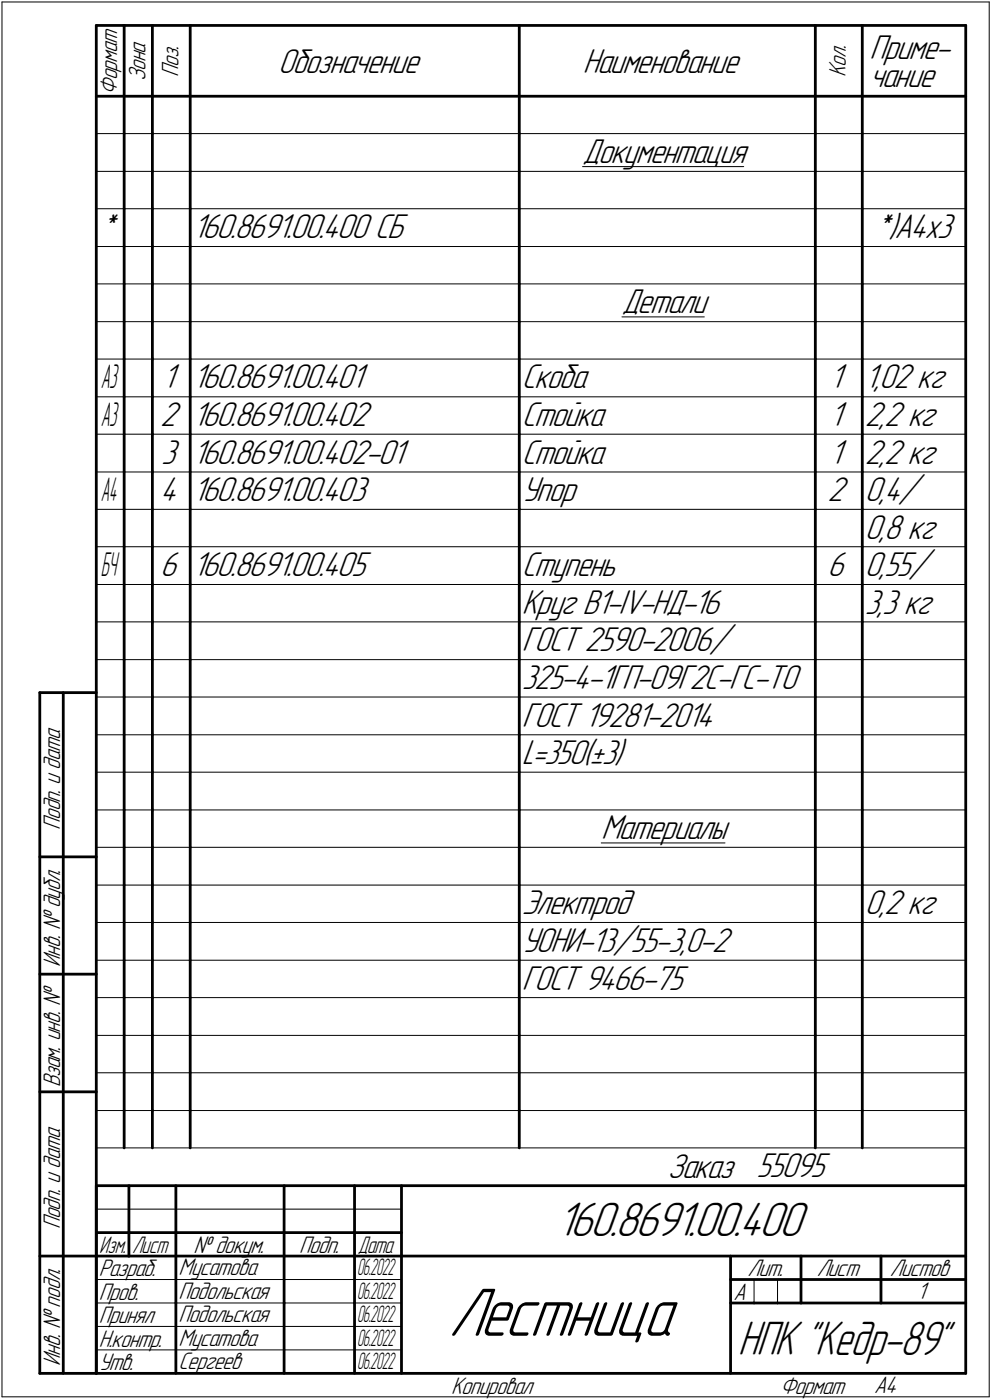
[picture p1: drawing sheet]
<svg xmlns="http://www.w3.org/2000/svg" width="211mm" height="298mm" viewBox="0 0 211 298" stroke-linecap="round" stroke-linejoin="round" font-family="sans-serif">
<defs><g id="words">
<text font-size="15.6" x="95.4" y="284.4">Лестница</text>
<text font-size="10.9" x="118.5" y="263.1">160.8691.00.400</text>
<text font-size="10.8" x="157" y="288.5">НПК &quot;Кедр-89&quot;</text>
<g font-size="7.8">
<text x="59.2" y="15.5">Обозначение</text>
<text x="124" y="15.5">Наименование</text>
<text x="185" y="12.6">Приме-</text>
<text x="185" y="18.5">чание</text>
<text x="124" y="34.7">Документация</text>
<text x="21.1" y="50.7">*</text>
<text x="41" y="50.7">160.8691.00.400 СБ</text>
<text x="186" y="50.7">*)А4х3</text>
<text x="132.3" y="66.7">Детали</text>
<text x="34.6" y="82.7">1 160.8691.00.401</text>
<text x="111" y="82.7">Скоба</text>
<text x="176.6" y="82.7">1 1,02 кг</text>
<text x="34.1" y="90.7">2 160.8691.00.402</text>
<text x="111" y="90.7">Стойка</text>
<text x="176.6" y="90.7">1 2,2 кг</text>
<text x="34.3" y="98.7">3 160.8691.00.402-01</text>
<text x="111" y="98.7">Стойка</text>
<text x="176.6" y="98.7">1 2,2 кг</text>
<text x="34.1" y="106.7">4 160.8691.00.403</text>
<text x="111" y="106.7">Упор</text>
<text x="176.1" y="106.7">2 0,4/</text>
<text x="184" y="114.7">0,8 кг</text>
<text x="34.1" y="122.7">6 160.8691.00.405</text>
<text x="111" y="122.7">Ступень</text>
<text x="176.1" y="122.7">6 0,55/</text>
<text x="111" y="130.7">Круг В1-IV-НД-16</text>
<text x="184" y="130.7">3,3 кг</text>
<text x="111" y="138.7">ГОСТ 2590-2006/</text>
<text x="111" y="146.7">325-4-1ГП-09Г2С-ГС-ТО</text>
<text x="111" y="154.7">ГОСТ 19281-2014</text>
<text x="111" y="162.7">L=350(±3)</text>
<text x="127.9" y="178.7">Материалы</text>
<text x="111" y="194.7">Электрод</text>
<text x="184" y="194.7">0,2 кг</text>
<text x="111" y="202.7">УОНИ-13/55-3,0-2</text>
<text x="111" y="210.7">ГОСТ 9466-75</text>
<text x="142" y="250.9">Заказ 55095</text>
</g>
<g font-size="7.4">
<text x="21.4" y="82.7">А3</text>
<text x="21.4" y="90.7">А3</text>
<text x="21.5" y="106.7">А4</text>
<text x="21.5" y="122.7">БЧ</text>
</g>
<g font-size="5.4">
<text x="31" y="17.3" transform="rotate(-90 31 17.3)">Зона</text>
<text x="38" y="16.3" transform="rotate(-90 38 16.3)">Поз.</text>
<text x="180" y="16.3" transform="rotate(-90 180 16.3)">Кол.</text>
<text x="25" y="20.2" transform="rotate(-90 25 20.2)">Формат</text>
<text x="12.8" y="176.7" transform="rotate(-90 12.8 176.7)">Подп. и дата</text>
<text x="12.8" y="205.8" transform="rotate(-90 12.8 205.8)">Инв. № дубл.</text>
<text x="12.8" y="231.6" transform="rotate(-90 12.8 231.6)">Взам. инв. №</text>
<text x="12.8" y="261.7" transform="rotate(-90 12.8 261.7)">Подп. и дата</text>
<text x="41.2" y="266.8">№ докум.</text>
<text x="63.6" y="266.8">Подп.</text>
<text x="21" y="271.8">Разраб.</text>
<text x="38" y="271.6">Мусатова</text>
<text x="159.1" y="271.8">Лит.</text>
<text x="173.8" y="271.8">Лист</text>
<text x="189.3" y="271.8">Листов</text>
<text x="21" y="281.8">Принял</text>
<text x="21" y="276.8">Пров.</text>
<text x="38" y="281.5">Подольская</text>
<text x="38" y="276.5">Подольская</text>
<text x="156.1" y="276.8">А</text>
<text x="195.2" y="276.5">1</text>
<text x="21" y="286.8">Н.контр.</text>
<text x="38" y="286.6">Мусатова</text>
<text x="12.8" y="290.8" transform="rotate(-90 12.8 290.8)">Инв. № подл.</text>
<text x="21" y="291.8">Утв.</text>
<text x="38" y="291.6">Сергеев</text>
<text x="96" y="296.8">Копировал</text>
<text x="166" y="296.8">Формат</text>
<text x="186" y="296.6">A4</text>
</g>
<g font-size="5.3">
<text x="21.1" y="266.8">Изм.</text>
<text x="28.1" y="266.8">Лист</text>
<text x="76.1" y="266.8">Дата</text>
</g>
<g font-size="5.2">
<text x="76" y="271.6">06.2022</text>
<text x="76" y="276.6">06.2022</text>
<text x="76" y="281.6">06.2022</text>
<text x="76" y="286.6">06.2022</text>
<text x="76" y="291.6">06.2022</text>
</g>
</g></defs>
<g fill="none" stroke="#000" stroke-width=".21">
<path d="M.4 .4h210.1zM.4 .4v297zM210.5 .4v297zM20.5 28.4h5.9zM20.5 36.5h5.9zM26.4 28.4h6zM26.4 36.5h6zM32.4 28.4h8.1zM32.4 36.5h8.1zM40.5 28.4h70zM40.5 36.5h70zM110.5 28.4h63z"/>
<path d="M110.5 36.5h63zM124 35.5h34.2zM173.5 28.4h10zM173.5 36.5h10zM183.5 28.4h22zM183.5 36.5h22zM20.5 44.5h5.9zM20.5 52.5h5.9zM26.4 44.5h6zM26.4 52.5h6zM32.4 44.5h8.1zM32.4 52.5h8.1z"/>
<path d="M40.5 44.5h70zM40.5 52.5h70zM110.5 44.5h63zM110.5 52.5h63zM173.5 44.5h10zM173.5 52.5h10zM183.5 44.5h22zM183.5 52.5h22zM20.5 60.5h5.9zM20.5 68.5h5.9zM20.5 76.5h5.9zM26.4 60.5h6z"/>
<path d="M26.4 68.5h6zM26.4 76.5h6zM32.4 60.5h8.1zM32.4 68.5h8.1zM32.4 76.5h8.1zM40.5 60.5h70zM40.5 68.5h70zM40.5 76.5h70zM110.5 60.5h63zM110.5 68.5h63zM110.5 76.5h63zM132.3 67.5h17.6z"/>
<path d="M173.5 60.5h10zM173.5 68.5h10zM173.5 76.5h10zM183.5 60.5h22zM183.5 68.5h22zM183.5 76.5h22zM20.5 84.5h5.9zM20.5 92.5h5.9zM26.4 84.5h6zM26.4 92.5h6zM32.4 84.5h8.1zM32.4 92.5h8.1z"/>
<path d="M40.5 84.5h70zM40.5 92.5h70zM110.5 84.5h63zM110.5 92.5h63zM173.5 84.5h10zM173.5 92.5h10zM183.5 84.5h22zM183.5 92.5h22zM20.5 100.5h5.9zM20.5 108.5h5.9zM20.5 116.4h5.9zM26.4 100.5h6z"/>
<path d="M26.4 108.5h6zM26.4 116.4h6zM32.4 100.5h8.1zM32.4 108.5h8.1zM32.4 116.4h8.1zM40.5 100.5h70zM40.5 108.5h70zM40.5 116.4h70zM110.5 100.5h63zM110.5 108.5h63zM110.5 116.4h63zM173.5 100.5h10z"/>
<path d="M173.5 108.5h10zM173.5 116.4h10zM183.5 100.5h22zM183.5 108.5h22zM183.5 116.4h22zM20.5 124.5h5.9zM20.5 132.4h5.9zM26.4 124.5h6zM26.4 132.4h6zM32.4 124.5h8.1zM32.4 132.4h8.1zM40.5 124.5h70z"/>
<path d="M40.5 132.4h70zM110.5 124.5h63zM110.5 132.4h63zM173.5 124.5h10zM173.5 132.4h10zM183.5 124.5h22zM183.5 132.4h22zM20.5 140.5h5.9zM20.5 148.4h5.9zM20.5 156.5h5.9zM26.4 140.5h6zM26.4 148.4h6z"/>
<path d="M26.4 156.5h6zM32.4 140.5h8.1zM32.4 148.4h8.1zM32.4 156.5h8.1zM40.5 140.5h70zM40.5 148.4h70zM40.5 156.5h70zM110.5 140.5h63zM110.5 148.4h63zM110.5 156.5h63zM173.5 140.5h10zM173.5 148.4h10z"/>
<path d="M173.5 156.5h10zM183.5 140.5h22zM183.5 148.4h22zM183.5 156.5h22zM20.5 164.4h5.9zM20.5 172.5h5.9zM26.4 164.4h6zM26.4 172.5h6zM32.4 164.4h8.1zM32.4 172.5h8.1zM40.5 164.4h70zM40.5 172.5h70z"/>
<path d="M110.5 164.4h63zM110.5 172.5h63zM127.9 179.5h26.4zM173.5 164.4h10zM173.5 172.5h10zM183.5 164.4h22zM183.5 172.5h22zM20.5 180.4h5.9zM20.5 188.5h5.9zM20.5 196.4h5.9zM26.4 180.4h6zM26.4 188.5h6z"/>
<path d="M26.4 196.4h6zM32.4 180.4h8.1zM32.4 188.5h8.1zM32.4 196.4h8.1zM40.5 180.4h70zM40.5 188.5h70zM40.5 196.4h70zM110.5 180.4h63zM110.5 188.5h63zM110.5 196.4h63zM173.5 180.4h10zM173.5 188.5h10z"/>
<path d="M173.5 196.4h10zM183.5 180.4h22zM183.5 188.5h22zM183.5 196.4h22zM20.5 204.5h5.9zM20.5 212.4h5.9zM26.4 204.5h6zM26.4 212.4h6zM32.4 204.5h8.1zM32.4 212.4h8.1zM40.5 204.5h70zM40.5 212.4h70z"/>
<path d="M110.5 204.5h63zM110.5 212.4h63zM173.5 204.5h10zM173.5 212.4h10zM183.5 204.5h22zM183.5 212.4h22zM20.5 220.5h5.9zM20.5 228.4h5.9zM20.5 236.5h185zM26.4 220.5h6zM26.4 228.4h6zM32.4 220.5h8.1z"/>
<path d="M32.4 228.4h8.1zM40.5 220.5h70zM40.5 228.4h70zM110.5 220.5h63zM110.5 228.4h63zM173.5 220.5h10zM173.5 228.4h10zM183.5 220.5h22zM183.5 228.4h22zM20.5 257.5h64.9zM20.5 244.4h185zM20.5 272.5h16.9z"/>
<path d="M20.5 277.5h16.9zM37.4 272.5h23.1zM37.4 277.5h23.1zM60.5 272.5h14.9zM60.5 277.5h14.9zM75.4 272.5h10zM75.4 277.5h10zM160.4 272.5v5zM165.4 272.5v5zM.4 297.4h210.1zM20.5 282.4h64.9zM20.5 287.4h64.9z"/>
</g>
<g fill="none" stroke="#000" stroke-width=".59">
<path d="M20.5 5.4h185zM20.5 5.4v287zM26.4 5.4v15.1zM32.4 5.4v15.1zM40.5 5.4v15.1zM110.5 5.4v15.1zM173.5 5.4v15.1zM183.5 5.4v15.1zM205.5 5.4v287zM20.5 20.5h185zM26.4 20.5v7.9zM26.4 28.4v8.1z"/>
<path d="M26.4 36.5v8zM32.4 20.5v7.9zM32.4 28.4v8.1zM32.4 36.5v8zM40.5 20.5v7.9zM40.5 28.4v8.1zM40.5 36.5v8zM110.5 20.5v7.9zM110.5 28.4v8.1zM110.5 36.5v8zM173.5 20.5v7.9zM173.5 28.4v8.1z"/>
<path d="M173.5 36.5v8zM183.5 20.5v7.9zM183.5 28.4v8.1zM183.5 36.5v8zM26.4 44.5v8zM26.4 52.5v8zM32.4 44.5v8zM32.4 52.5v8zM40.5 44.5v8zM40.5 52.5v8zM110.5 44.5v8zM110.5 52.5v8z"/>
<path d="M173.5 44.5v8zM173.5 52.5v8zM183.5 44.5v8zM183.5 52.5v8zM26.4 60.5v8zM26.4 68.5v8zM26.4 76.5v8zM32.4 60.5v8zM32.4 68.5v8zM32.4 76.5v8zM40.5 60.5v8zM40.5 68.5v8z"/>
<path d="M40.5 76.5v8zM110.5 60.5v8zM110.5 68.5v8zM110.5 76.5v8zM173.5 60.5v8zM173.5 68.5v8zM173.5 76.5v8zM183.5 60.5v8zM183.5 68.5v8zM183.5 76.5v8zM26.4 84.5v8zM26.4 92.5v8z"/>
<path d="M32.4 84.5v8zM32.4 92.5v8zM40.5 84.5v8zM40.5 92.5v8zM110.5 84.5v8zM110.5 92.5v8zM173.5 84.5v8zM173.5 92.5v8zM183.5 84.5v8zM183.5 92.5v8zM26.4 100.5v8zM26.4 108.5v7.9z"/>
<path d="M26.4 116.4v8.1zM32.4 100.5v8zM32.4 108.5v7.9zM32.4 116.4v8.1zM40.5 100.5v8zM40.5 108.5v7.9zM40.5 116.4v8.1zM110.5 100.5v8zM110.5 108.5v7.9zM110.5 116.4v8.1zM173.5 100.5v8zM173.5 108.5v7.9z"/>
<path d="M173.5 116.4v8.1zM183.5 100.5v8zM183.5 108.5v7.9zM183.5 116.4v8.1zM26.4 124.5v7.9zM26.4 132.4v8.1zM32.4 124.5v7.9zM32.4 132.4v8.1zM40.5 124.5v7.9zM40.5 132.4v8.1zM110.5 124.5v7.9zM110.5 132.4v8.1z"/>
<path d="M173.5 124.5v7.9zM173.5 132.4v8.1zM183.5 124.5v7.9zM183.5 132.4v8.1zM8.5 147.5h12zM8.5 147.5v144.9zM13.5 147.5v144.9zM26.4 140.5v7.9zM26.4 148.4v8.1zM26.4 156.5v7.9zM32.4 140.5v7.9zM32.4 148.4v8.1z"/>
<path d="M32.4 156.5v7.9zM40.5 140.5v7.9zM40.5 148.4v8.1zM40.5 156.5v7.9zM110.5 140.5v7.9zM110.5 148.4v8.1zM110.5 156.5v7.9zM173.5 140.5v7.9zM173.5 148.4v8.1zM173.5 156.5v7.9zM183.5 140.5v7.9zM183.5 148.4v8.1z"/>
<path d="M183.5 156.5v7.9zM26.4 164.4v8.1zM26.4 172.5v7.9zM32.4 164.4v8.1zM32.4 172.5v7.9zM40.5 164.4v8.1zM40.5 172.5v7.9zM110.5 164.4v8.1zM110.5 172.5v7.9zM173.5 164.4v8.1zM173.5 172.5v7.9zM183.5 164.4v8.1z"/>
<path d="M183.5 172.5v7.9zM8.5 182.5h12zM26.4 180.4v8.1zM26.4 188.5v7.9zM26.4 196.4v8.1zM32.4 180.4v8.1zM32.4 188.5v7.9zM32.4 196.4v8.1zM40.5 180.4v8.1zM40.5 188.5v7.9zM40.5 196.4v8.1zM110.5 180.4v8.1z"/>
<path d="M110.5 188.5v7.9zM110.5 196.4v8.1zM173.5 180.4v8.1zM173.5 188.5v7.9zM173.5 196.4v8.1zM183.5 180.4v8.1zM183.5 188.5v7.9zM183.5 196.4v8.1zM8.5 207.4h12zM26.4 204.5v7.9zM26.4 212.4v8.1zM32.4 204.5v7.9z"/>
<path d="M32.4 212.4v8.1zM40.5 204.5v7.9zM40.5 212.4v8.1zM110.5 204.5v7.9zM110.5 212.4v8.1zM173.5 204.5v7.9zM173.5 212.4v8.1zM183.5 204.5v7.9zM183.5 212.4v8.1zM8.5 232.5h12zM26.4 220.5v7.9zM26.4 228.4v8.1z"/>
<path d="M26.4 236.5v7.9zM32.4 220.5v7.9zM32.4 228.4v8.1zM32.4 236.5v7.9zM40.5 220.5v7.9zM40.5 228.4v8.1zM40.5 236.5v7.9zM110.5 220.5v7.9zM110.5 228.4v8.1zM110.5 236.5v7.9zM173.5 220.5v7.9zM173.5 228.4v8.1z"/>
<path d="M173.5 236.5v7.9zM183.5 220.5v7.9zM183.5 228.4v8.1zM183.5 236.5v7.9zM20.5 252.5h185zM20.5 252.5v39.9zM27.4 252.5v15zM37.4 252.5v25zM60.5 252.5v25zM75.4 252.5v25zM85.4 252.5v39.9zM8.5 267.5h12z"/>
<path d="M20.5 262.5h6.9zM20.5 267.5h6.9zM27.4 262.5h10zM27.4 267.5h10zM37.4 277.5v14.9zM37.4 262.5h23.1zM37.4 267.5h23.1zM60.5 277.5v14.9zM60.5 262.5h14.9zM60.5 267.5h14.9zM75.4 277.5v14.9zM75.4 262.5h10z"/>
<path d="M75.4 267.5h10zM85.4 267.5h120.1zM155.4 267.5v24.9zM155.4 272.5h15zM155.4 277.5h5zM160.4 277.5h5zM165.4 277.5h5zM170.4 267.5v10zM170.4 272.5h35.1zM170.4 277.5h17.1zM187.5 267.5v10zM187.5 277.5h18z"/>
<path d="M8.5 292.4h12zM20.5 292.4h185z"/>
</g>
<use href="#words"/>
</svg>
